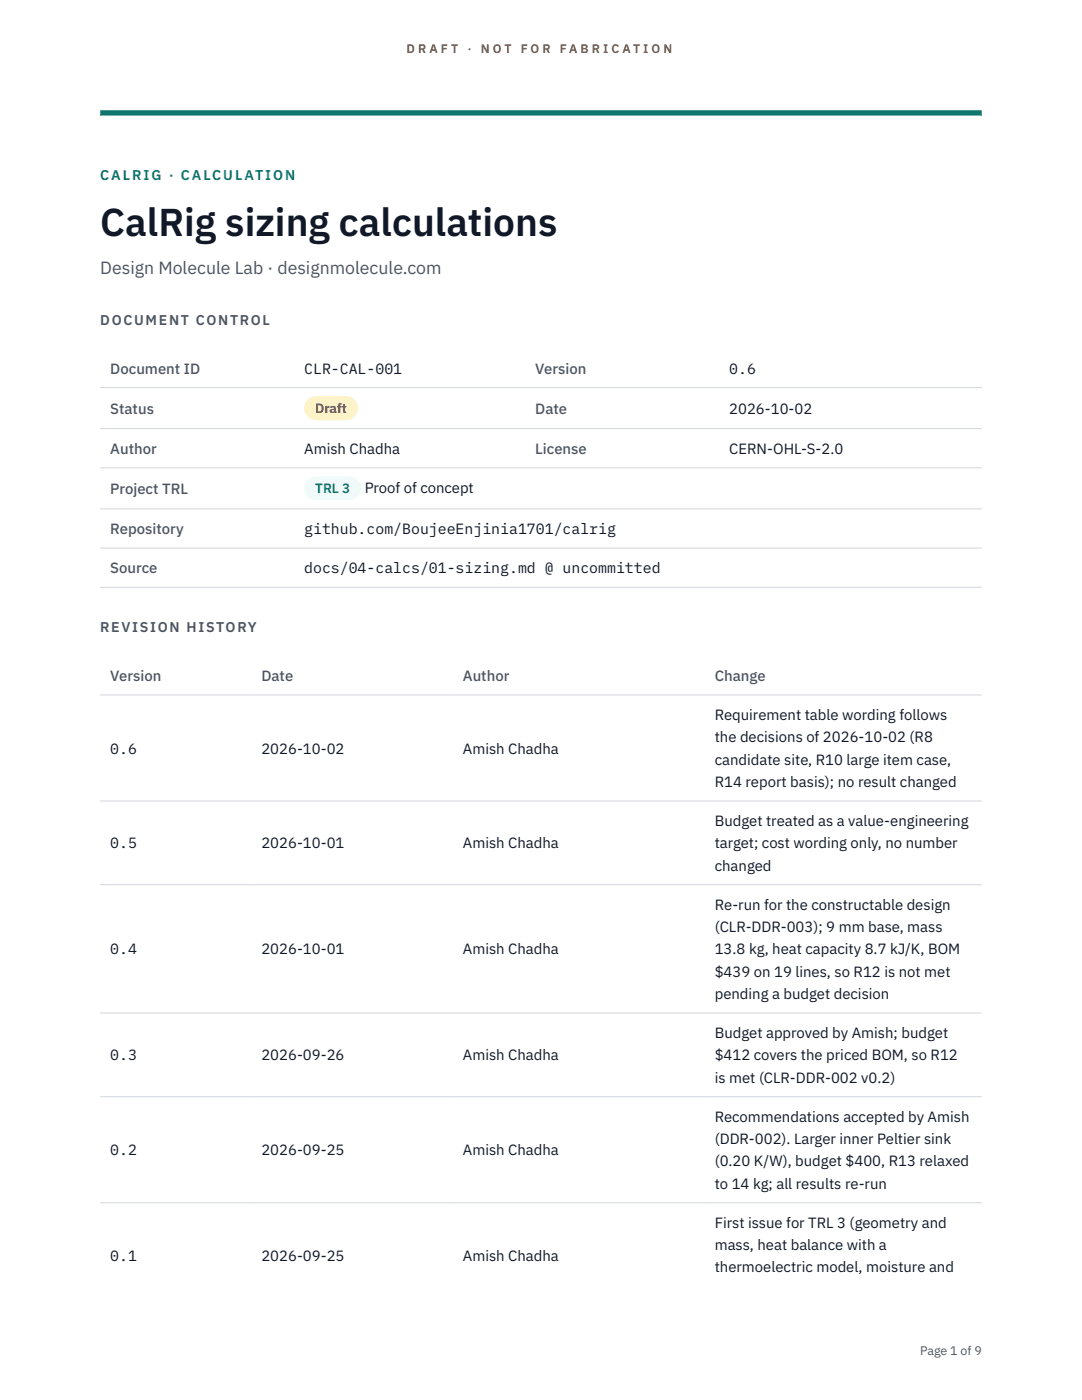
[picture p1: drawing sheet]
<svg xmlns="http://www.w3.org/2000/svg" width="216mm" height="279mm" viewBox="0 0 216 279" stroke-linecap="round" stroke-linejoin="round" font-family="sans-serif">
<defs><g id="words">
<text font-size="7.8" fill="#111827" x="20" y="47.1">CalRig sizing calculations</text>
<text font-size="3.5" fill="#4b5563" x="20" y="54.6">Design Molecule Lab · designmolecule.com</text>
<g font-size="3" fill="#4b5563">
<text x="22" y="74.5">Document ID</text>
<text x="106.8" y="74.5">Version</text>
<text x="22" y="82.6">Status</text>
<text x="106.8" y="82.6">Date</text>
<text x="22" y="90.6">Author</text>
<text x="106.8" y="90.6">License</text>
<text x="22" y="98.6">Project TRL</text>
<text x="22" y="106.6">Repository</text>
<text x="22" y="114.4">Source</text>
<text x="22" y="135.9">Version</text>
<text x="52.2" y="135.9">Date</text>
<text x="92.4" y="135.9">Author</text>
<text x="142.6" y="135.9">Change</text>
</g>
<g font-size="3" fill="#111827">
<text x="60.7" y="74.5">CLR-CAL-001</text>
<text x="145.5" y="74.5">0.6</text>
<text x="145.5" y="82.6">2026-10-02</text>
<text x="60.7" y="90.6">Amish Chadha</text>
<text x="145.5" y="90.6">CERN-OHL-S-2.0</text>
<text x="72.8" y="98.5">Proof of concept</text>
<text x="60.7" y="106.6">github.com/BoujeeEnjinia1701/calrig</text>
<text x="60.7" y="114.4">docs/04-calcs/01-sizing.md @ uncommitted</text>
<text x="142.6" y="143.7">Requirement table wording follows</text>
<text x="142.6" y="148.2">the decisions of 2026-10-02 (R8</text>
<text x="22" y="150.4">0.6</text>
<text x="52.2" y="150.4">2026-10-02</text>
<text x="92.4" y="150.4">Amish Chadha</text>
<text x="142.6" y="152.6">candidate site, R10 large item case,</text>
<text x="142.6" y="157.1">R14 report basis); no result changed</text>
<text x="142.6" y="164.9">Budget treated as a value-engineering</text>
<text x="22" y="169.3">0.5</text>
<text x="52.2" y="169.3">2026-10-01</text>
<text x="92.4" y="169.3">Amish Chadha</text>
<text x="142.6" y="169.3">target; cost wording only, no number</text>
<text x="142.6" y="173.8">changed</text>
<text x="142.6" y="181.6">Re-run for the constructable design</text>
<text x="22" y="190.5">0.4</text>
<text x="52.2" y="190.5">2026-10-01</text>
<text x="92.4" y="190.5">Amish Chadha</text>
<text x="142.6" y="186">(CLR-DDR-003); 9 mm base, mass</text>
<text x="142.6" y="190.5">13.8 kg, heat capacity 8.7 kJ/K, BOM</text>
<text x="142.6" y="194.9">$439 on 19 lines, so R12 is not met</text>
<text x="142.6" y="199.4">pending a budget decision</text>
<text x="142.6" y="207.2">Budget approved by Amish; budget</text>
<text x="22" y="211.6">0.3</text>
<text x="52.2" y="211.6">2026-09-26</text>
<text x="92.4" y="211.6">Amish Chadha</text>
<text x="142.6" y="211.6">$412 covers the priced BOM, so R12</text>
<text x="142.6" y="216.1">is met (CLR-DDR-002 v0.2)</text>
<text x="142.6" y="223.9">Recommendations accepted by Amish</text>
<text x="22" y="230.6">0.2</text>
<text x="52.2" y="230.6">2026-09-25</text>
<text x="92.4" y="230.6">Amish Chadha</text>
<text x="142.6" y="228.3">(DDR-002). Larger inner Peltier sink</text>
<text x="142.6" y="232.8">(0.20 K/W), budget $400, R13 relaxed</text>
<text x="142.6" y="237.2">to 14 kg; all results re-run</text>
<text x="142.6" y="245.1">First issue for TRL 3 (geometry and</text>
<text x="22" y="251.7">0.1</text>
<text x="52.2" y="251.7">2026-09-25</text>
<text x="92.4" y="251.7">Amish Chadha</text>
<text x="142.6" y="249.5">mass, heat balance with a</text>
<text x="142.6" y="253.9">thermoelectric model, moisture and</text>
</g>
<text font-size="2.8" fill="#0f766e" x="20" y="36">CALRIG · CALCULATION</text>
<g font-size="2.8" fill="#4b5563">
<text x="20" y="64.8">DOCUMENT CONTROL</text>
<text x="20" y="126.2">REVISION HISTORY</text>
</g>
<text font-size="2.7" fill="#92400e" x="62.9" y="82.5">Draft</text>
<text font-size="2.7" fill="#0f766e" x="62.9" y="98.5">TRL 3</text>
<g font-size="2.5" fill="#b45309">
<text x="81.1" y="10.5">D R A F T</text>
<text x="93.3" y="10.5">·</text>
<text x="95.9" y="10.5">N O T</text>
<text x="103.9" y="10.5">F O R</text>
<text x="111.7" y="10.5">F A B R I C A T I O N</text>
</g>
<text font-size="2.5" fill="#4b5563" x="183.6" y="270.3">Page 1 of 9</text>
</g></defs>
<path d="M20 23.1h175.9zM20 22h175.9v1.1h-175.9z" fill-rule="evenodd" fill="#0f766e"/>
<path d="M20 77.3h175.9M20 85.5h175.9M20 93.4h175.9M20 101.6h175.9M20 109.4h175.9M20 117.2h175.9M20 138.7h175.9M20 159.9h175.9M20 176.6h175.9M20 202.2h175.9M20 218.9h175.9M20 240h175.9" fill="none" stroke="#d1d5db" stroke-width=".2"/>
<path d="M60.7 79h10.7v4.9h-10.7z" fill="#fef3c7"/>
<path d="M60.7 95.1h11.4v4.8h-11.4z" fill="#f0fdfa"/>
<use href="#words"/>
</svg>
